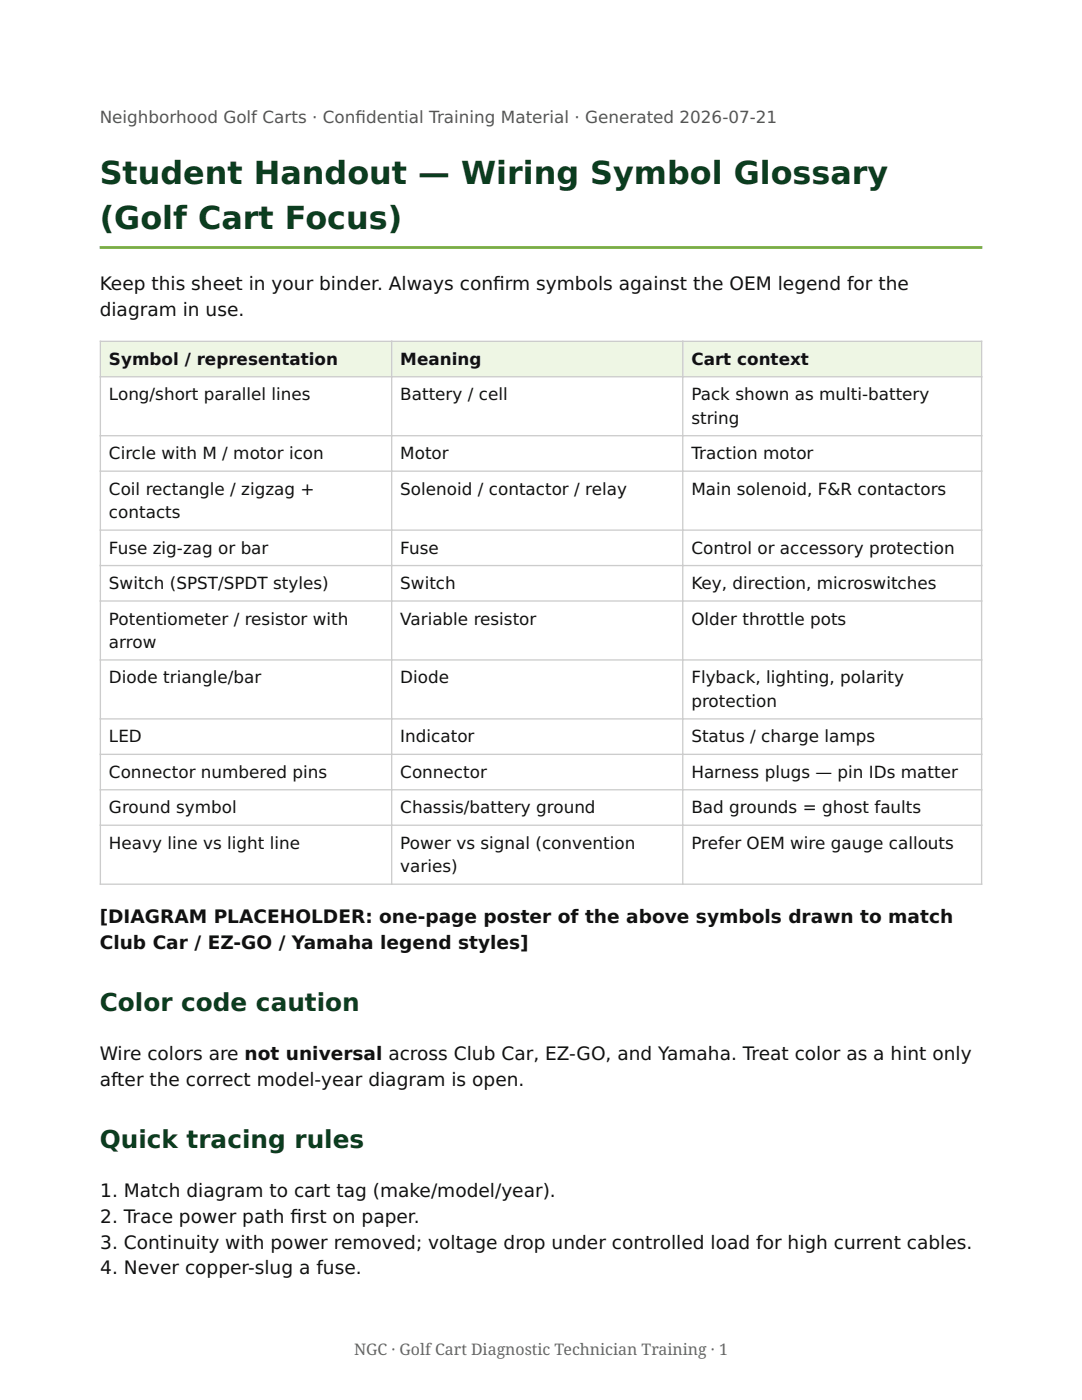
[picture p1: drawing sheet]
<svg xmlns="http://www.w3.org/2000/svg" width="216mm" height="279mm" viewBox="0 0 216 279" stroke-linecap="round" stroke-linejoin="round" font-family="sans-serif">
<defs><g id="words">
<g font-size="6.3" fill="#0b3d1f">
<text x="19.9" y="36.7">Student Handout — Wiring Symbol Glossary</text>
<text x="19.9" y="45.6">(Golf Cart Focus)</text>
</g>
<g font-size="4.9" fill="#0b3d1f">
<text x="19.9" y="201.8">Color code caution</text>
<text x="19.9" y="229.1">Quick tracing rules</text>
</g>
<g font-size="3.7" fill="#111">
<text x="19.9" y="57.8">Keep this sheet in your binder. Always conf</text>
<text x="98.4" y="57.8">irm symbols against the OEM legend for the</text>
<text x="19.9" y="63">diagram in use.</text>
<text x="19.9" y="184.2">[DIAGRAM PLACEHOLDER: one-page poster of the above symbols drawn to match</text>
<text x="19.9" y="189.4">Club Car / EZ-GO / Yamaha legend styles]</text>
<text x="19.9" y="211.5">Wire colors are not universal across Club Car, EZ-GO, and Yamaha. Treat color as a hint only</text>
<text x="19.9" y="216.7">after the correct model-year diagram is open.</text>
<text x="20" y="238.8">1. Match diagram to cart tag (make/model/year).</text>
<text x="20" y="244">2. Trace power path f</text>
<text x="57.9" y="244">irst on paper.</text>
<text x="20" y="249.2">3. Continuity with power removed; voltage drop under controlled load for high current cables.</text>
<text x="20" y="254.4">4. Never copper-slug a fuse.</text>
</g>
<g font-size="3.4" fill="#555">
<text x="19.9" y="24.6">Neighborhood Golf Carts · Conf</text>
<text x="70.9" y="24.6">idential Training Material · Generated 2026-07-21</text>
</g>
<g font-size="3.4" fill="#111">
<text x="21.7" y="72.8">Symbol / representation</text>
<text x="79.9" y="72.8">Meaning</text>
<text x="138" y="72.8">Cart context</text>
<text x="21.7" y="79.9">Long/short parallel lines</text>
<text x="79.9" y="79.9">Battery / cell</text>
<text x="138" y="79.9">Pack shown as multi-battery</text>
<text x="138" y="84.6">string</text>
<text x="21.7" y="91.7">Circle with M / motor icon</text>
<text x="79.9" y="91.7">Motor</text>
<text x="138" y="91.7">Traction motor</text>
<text x="21.7" y="98.7">Coil rectangle / zigzag +</text>
<text x="79.9" y="98.7">Solenoid / contactor / relay</text>
<text x="138" y="98.7">Main solenoid, F&amp;R contactors</text>
<text x="21.7" y="103.4">contacts</text>
<text x="21.7" y="110.5">Fuse zig-zag or bar</text>
<text x="79.9" y="110.5">Fuse</text>
<text x="138" y="110.5">Control or accessory protection</text>
<text x="21.7" y="117.6">Switch (SPST/SPDT styles)</text>
<text x="79.9" y="117.6">Switch</text>
<text x="138" y="117.6">Key, direction, microswitches</text>
<text x="21.7" y="124.6">Potentiometer / resistor with</text>
<text x="79.9" y="124.6">Variable resistor</text>
<text x="138" y="124.6">Older throttle pots</text>
<text x="21.7" y="129.3">arrow</text>
<text x="21.7" y="136.4">Diode triangle/bar</text>
<text x="79.9" y="136.4">Diode</text>
<text x="138" y="136.4">Flyback, lighting, polarity</text>
<text x="138" y="141.1">protection</text>
<text x="21.7" y="148.2">LED</text>
<text x="79.9" y="148.2">Indicator</text>
<text x="138" y="148.2">Status / charge lamps</text>
<text x="21.7" y="155.2">Connector numbered pins</text>
<text x="79.9" y="155.2">Connector</text>
<text x="138" y="155.2">Harness plugs — pin IDs matter</text>
<text x="21.7" y="162.3">Ground symbol</text>
<text x="79.9" y="162.3">Chassis/battery ground</text>
<text x="138" y="162.3">Bad grounds = ghost faults</text>
<text x="21.7" y="169.4">Heavy line vs light line</text>
<text x="79.9" y="169.4">Power vs signal (convention</text>
<text x="138" y="169.4">Prefer OEM wire gauge callouts</text>
<text x="79.9" y="174.1">varies)</text>
</g>
<text font-size="3.2" fill="#666" x="70.7" y="270.5">NGC · Golf Cart Diagnostic Technician Training · 1</text>
</g></defs>
<path d="M19.9 49.1h176.1zM19.9 49.1h176.1v.6h-176.1z" fill-rule="evenodd" fill="#6faa2d"/>
<g fill="#eef6e4">
<path d="M20 68.1h58.2v7.1h-58.2z"/>
<path d="M78.2 68.1h58v7.1h-58z"/>
<path d="M136.2 68.1h59.7v7.1h-59.7z"/>
</g>
<g fill="none" stroke="#ccc" stroke-width=".26">
<path d="M19.9 68.1h176.1M19.9 75.2h176.1M20 68v108.6M78.2 68v108.6M136.2 68v108.6M195.9 68v108.6M19.9 87h176.1M19.9 94h176.1M19.9 105.8h176.1M19.9 112.9h176.1M19.9 119.9h176.1M19.9 131.7h176.1"/>
<path d="M19.9 143.5h176.1M19.9 150.5h176.1M19.9 157.6h176.1M19.9 164.7h176.1M19.9 176.5h176.1"/>
</g>
<use href="#words"/>
</svg>
